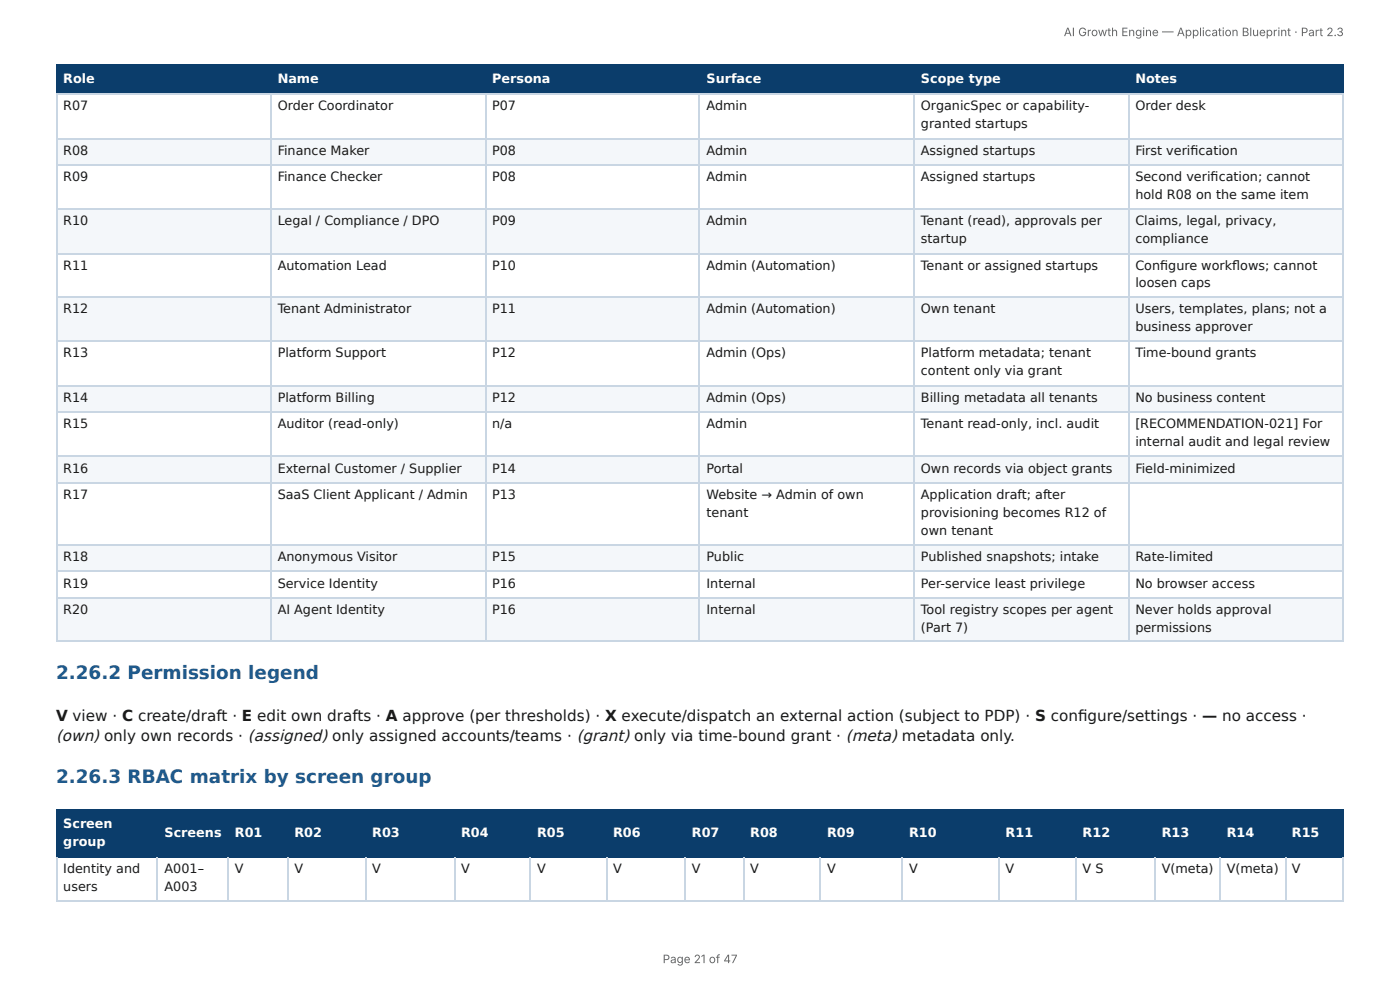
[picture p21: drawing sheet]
<svg xmlns="http://www.w3.org/2000/svg" width="297mm" height="210mm" viewBox="0 0 297 210" stroke-linecap="round" stroke-linejoin="round" font-family="sans-serif">
<defs><g id="words">
<g font-size="3.9" fill="#1f5a8c">
<text x="11.9" y="144.1">2.26.2 Permission legend</text>
<text x="11.9" y="166.3">2.26.3 RBAC matrix by screen group</text>
</g>
<text font-size="3.3" fill="#1a1a1a" x="11.9" y="157.4">(own) only own records · (assigned) only assigned accounts/teams · (grant) only via time-bound grant · (meta) metadata only.</text>
<text font-size="3.2" fill="#1a1a1a" x="11.9" y="153.1">V view · C create/draft · E edit own drafts · A approve (per thresholds) · X execute/dispatch an external action (subject to PDP) · S confi gure/settings · — no access ·</text>
<g font-size="2.7" fill="#fff">
<text x="13.4" y="17.6">Role</text>
<text x="59" y="17.6">Name</text>
<text x="104.5" y="17.6">Persona</text>
<text x="150.1" y="17.6">Surface</text>
<text x="195.6" y="17.6">Scope type</text>
<text x="241.1" y="17.6">Notes</text>
<text x="13.4" y="175.7">Screen</text>
<text x="13.4" y="179.5">group</text>
<text x="34.9" y="177.8">Screens</text>
<text x="49.9" y="177.8">R01</text>
<text x="62.5" y="177.8">R02</text>
<text x="79.1" y="177.8">R03</text>
<text x="97.9" y="177.8">R04</text>
<text x="114.1" y="177.8">R05</text>
<text x="130.2" y="177.8">R06</text>
<text x="147" y="177.8">R07</text>
<text x="159.3" y="177.8">R08</text>
<text x="175.7" y="177.8">R09</text>
<text x="193.1" y="177.8">R10</text>
<text x="213.6" y="177.8">R11</text>
<text x="229.9" y="177.8">R12</text>
<text x="246.8" y="177.8">R13</text>
<text x="260.6" y="177.8">R14</text>
<text x="274.4" y="177.8">R15</text>
</g>
<g font-size="2.7" fill="#1a1a1a">
<text x="13.4" y="23.4">R07</text>
<text x="59" y="23.4">Order Coordinator</text>
<text x="104.5" y="23.4">P07</text>
<text x="150.1" y="23.4">Admin</text>
<text x="195.6" y="23.4">OrganicSpec or capability-</text>
<text x="241.1" y="23.4">Order desk</text>
<text x="195.6" y="27.3">granted startups</text>
<text x="13.4" y="32.9">R08</text>
<text x="59" y="32.9">Finance Maker</text>
<text x="104.5" y="32.9">P08</text>
<text x="150.1" y="32.9">Admin</text>
<text x="195.6" y="32.9">Assigned startups</text>
<text x="241.1" y="32.9">First verifi cation</text>
<text x="13.4" y="38.5">R09</text>
<text x="59" y="38.5">Finance Checker</text>
<text x="104.5" y="38.5">P08</text>
<text x="150.1" y="38.5">Admin</text>
<text x="195.6" y="38.5">Assigned startups</text>
<text x="241.1" y="38.5">Second verifi cation; cannot</text>
<text x="13.4" y="47.9">R10</text>
<text x="59" y="47.9">Legal / Compliance / DPO</text>
<text x="104.5" y="47.9">P09</text>
<text x="150.1" y="47.9">Admin</text>
<text x="195.6" y="47.9">Tenant (read), approvals per</text>
<text x="241.1" y="42.3">hold R08 on the same item</text>
<text x="241.1" y="47.9">Claims, legal, privacy,</text>
<text x="195.6" y="51.7">startup</text>
<text x="241.1" y="51.7">compliance</text>
<text x="13.4" y="57.3">R11</text>
<text x="59" y="57.3">Automation Lead</text>
<text x="104.5" y="57.3">P10</text>
<text x="150.1" y="57.3">Admin (Automation)</text>
<text x="195.6" y="57.3">Tenant or assigned startups</text>
<text x="241.1" y="57.3">Confi gure workfl ows; cannot</text>
<text x="241.1" y="60.9">loosen caps</text>
<text x="13.4" y="66.5">R12</text>
<text x="59" y="66.5">Tenant Administrator</text>
<text x="104.5" y="66.5">P11</text>
<text x="150.1" y="66.5">Admin (Automation)</text>
<text x="195.6" y="66.5">Own tenant</text>
<text x="241.1" y="66.5">Users, templates, plans; not a</text>
<text x="241.1" y="70.3">business approver</text>
<text x="13.4" y="75.9">R13</text>
<text x="59" y="75.9">Platform Support</text>
<text x="104.5" y="75.9">P12</text>
<text x="150.1" y="75.9">Admin (Ops)</text>
<text x="195.6" y="75.9">Platform metadata; tenant</text>
<text x="241.1" y="75.9">Time-bound grants</text>
<text x="195.6" y="79.7">content only via grant</text>
<text x="13.4" y="85.3">R14</text>
<text x="59" y="85.3">Platform Billing</text>
<text x="104.5" y="85.3">P12</text>
<text x="150.1" y="85.3">Admin (Ops)</text>
<text x="195.6" y="85.3">Billing metadata all tenants</text>
<text x="241.1" y="85.3">No business content</text>
<text x="13.4" y="90.9">R15</text>
<text x="59" y="90.9">Auditor (read-only)</text>
<text x="104.5" y="90.9">n/a</text>
<text x="150.1" y="90.9">Admin</text>
<text x="195.6" y="90.9">Tenant read-only, incl. audit</text>
<text x="241.1" y="90.9">[RECOMMENDATION-021] For</text>
<text x="241.1" y="94.7">internal audit and legal review</text>
<text x="13.4" y="100.3">R16</text>
<text x="59" y="100.3">External Customer / Supplier</text>
<text x="104.5" y="100.3">P14</text>
<text x="150.1" y="100.3">Portal</text>
<text x="195.6" y="100.3">Own records via object grants</text>
<text x="241.1" y="100.3">Field-minimized</text>
<text x="13.4" y="105.9">R17</text>
<text x="59" y="105.9">SaaS Client Applicant / Admin</text>
<text x="104.5" y="105.9">P13</text>
<text x="150.1" y="105.9">Website → Admin of own</text>
<text x="195.6" y="105.9">Application draft; after</text>
<text x="150.1" y="109.8">tenant</text>
<text x="195.6" y="109.8">provisioning becomes R12 of</text>
<text x="195.6" y="113.6">own tenant</text>
<text x="13.4" y="119.2">R18</text>
<text x="59" y="119.2">Anonymous Visitor</text>
<text x="104.5" y="119.2">P15</text>
<text x="150.1" y="119.2">Public</text>
<text x="195.6" y="119.2">Published snapshots; intake</text>
<text x="241.1" y="119.2">Rate-limited</text>
<text x="13.4" y="124.8">R19</text>
<text x="59" y="124.8">Service Identity</text>
<text x="104.5" y="124.8">P16</text>
<text x="150.1" y="124.8">Internal</text>
<text x="195.6" y="124.8">Per-service least privilege</text>
<text x="241.1" y="124.8">No browser access</text>
<text x="13.4" y="130.4">R20</text>
<text x="59" y="130.4">AI Agent Identity</text>
<text x="104.5" y="130.4">P16</text>
<text x="150.1" y="130.4">Internal</text>
<text x="195.6" y="130.4">Tool registry scopes per agent</text>
<text x="241.1" y="130.4">Never holds approval</text>
<text x="195.6" y="134.2">(Part 7)</text>
<text x="241.1" y="134.2">permissions</text>
<text x="13.4" y="185.4">Identity and</text>
<text x="34.9" y="185.4">A001–</text>
<text x="49.9" y="185.4">V</text>
<text x="62.5" y="185.4">V</text>
<text x="79.1" y="185.4">V</text>
<text x="97.9" y="185.4">V</text>
<text x="114.1" y="185.4">V</text>
<text x="130.2" y="185.4">V</text>
<text x="147" y="185.4">V</text>
<text x="159.3" y="185.4">V</text>
<text x="175.7" y="185.4">V</text>
<text x="193.1" y="185.4">V</text>
<text x="213.6" y="185.4">V</text>
<text x="229.9" y="185.4">V S</text>
<text x="246.8" y="185.4">V(meta)</text>
<text x="260.6" y="185.4">V(meta)</text>
<text x="274.4" y="185.4">V</text>
<text x="13.4" y="189.2">users</text>
<text x="34.9" y="189.2">A003</text>
</g>
<g font-size="2.5" fill="#666">
<text x="225.9" y="7.7">AI Growth Engine — Application Blueprint · Part 2.3</text>
<text x="140.7" y="204.5">Page 21 of 47</text>
</g>
</g></defs>
<g fill="#0b3d6b">
<path d="M12.2 14h45.3v5.9h-45.3z"/>
<path d="M57.5 14h45.6v5.9h-45.6z"/>
<path d="M103.1 14h45.6v5.9h-45.6z"/>
<path d="M148.7 14h45.5v5.9h-45.5z"/>
<path d="M194.2 14h45.6v5.9h-45.6z"/>
<path d="M239.8 14h45.6v5.9h-45.6z"/>
</g>
<g fill="#f4f7fa">
<path d="M12.2 29.3h45.3v5.6h-45.3z"/>
<path d="M57.5 29.3h45.6v5.6h-45.6z"/>
<path d="M103.1 29.3h45.6v5.6h-45.6z"/>
<path d="M148.7 29.3h45.5v5.6h-45.5z"/>
<path d="M194.2 29.3h45.6v5.6h-45.6z"/>
<path d="M239.8 29.3h45.6v5.6h-45.6z"/>
<path d="M12.2 44.3h45.3v9.4h-45.3z"/>
<path d="M57.5 44.3h45.6v9.4h-45.6z"/>
<path d="M103.1 44.3h45.6v9.4h-45.6z"/>
<path d="M148.7 44.3h45.5v9.4h-45.5z"/>
<path d="M194.2 44.3h45.6v9.4h-45.6z"/>
<path d="M239.8 44.3h45.6v9.4h-45.6z"/>
<path d="M12.2 63.2h45.3v9.4h-45.3z"/>
<path d="M57.5 63.2h45.6v9.4h-45.6z"/>
<path d="M103.1 63.2h45.6v9.4h-45.6z"/>
<path d="M148.7 63.2h45.5v9.4h-45.5z"/>
<path d="M194.2 63.2h45.6v9.4h-45.6z"/>
<path d="M239.8 63.2h45.6v9.4h-45.6z"/>
<path d="M12.2 82h45.3v5.6h-45.3z"/>
<path d="M57.5 82h45.6v5.6h-45.6z"/>
<path d="M103.1 82h45.6v5.6h-45.6z"/>
<path d="M148.7 82h45.5v5.6h-45.5z"/>
<path d="M194.2 82h45.6v5.6h-45.6z"/>
<path d="M239.8 82h45.6v5.6h-45.6z"/>
<path d="M12.2 96.8h45.3v5.6h-45.3z"/>
<path d="M57.5 96.8h45.6v5.6h-45.6z"/>
<path d="M103.1 96.8h45.6v5.6h-45.6z"/>
<path d="M148.7 96.8h45.5v5.6h-45.5z"/>
<path d="M194.2 96.8h45.6v5.6h-45.6z"/>
<path d="M239.8 96.8h45.6v5.6h-45.6z"/>
<path d="M12.2 115.6h45.3v5.6h-45.3z"/>
<path d="M57.5 115.6h45.6v5.6h-45.6z"/>
<path d="M103.1 115.6h45.6v5.6h-45.6z"/>
<path d="M148.7 115.6h45.5v5.6h-45.5z"/>
<path d="M194.2 115.6h45.6v5.6h-45.6z"/>
<path d="M239.8 115.6h45.6v5.6h-45.6z"/>
<path d="M12.2 126.8h45.3v9.5h-45.3z"/>
<path d="M57.5 126.8h45.6v9.5h-45.6z"/>
<path d="M103.1 126.8h45.6v9.5h-45.6z"/>
<path d="M148.7 126.8h45.5v9.5h-45.5z"/>
<path d="M194.2 126.8h45.6v9.5h-45.6z"/>
<path d="M239.8 126.8h45.6v9.5h-45.6z"/>
</g>
<path d="M11.9 13.9h273.5M11.9 20h273.5M12 13.8v6.3M57.6 13.8v6.3M103.2 13.8v6.3M148.5 13.8v6.3M194.1 13.8v6.3M239.7 13.8v6.3" fill="none" stroke="#0b3d6b" stroke-width=".25"/>
<path d="M285.3 13.8v6.3" fill="none" stroke="#0b3d6b" stroke-width=".21"/>
<g fill="none" stroke="#c9d6e3" stroke-width=".25">
<path d="M11.9 20h273.5M11.9 29.4h273.5M11.9 35h273.5M12 20.1v116.2M57.6 20.1v116.2M103.2 20.1v116.2M148.5 20.1v116.2M194.1 20.1v116.2M239.7 20.1v116.2M11.9 44.4h273.5M11.9 53.9h273.5M11.9 63h273.5"/>
<path d="M11.9 72.5h273.5M11.9 81.9h273.5M11.9 87.5h273.5M11.9 96.9h273.5M11.9 102.5h273.5M11.9 115.8h273.5M11.9 121.4h273.5M11.9 127h273.5M11.9 136.1h273.5"/>
</g>
<path d="M285.3 20.1v116.2" fill="none" stroke="#c9d6e3" stroke-width=".21"/>
<g fill="#0b3d6b">
<path d="M12.2 172.2h21.4v9.9h-21.4z"/>
<path d="M33.6 172.2h15v9.9h-15z"/>
<path d="M48.6 172.2h12.5v9.9h-12.5z"/>
<path d="M61.1 172.2h16.5v9.9h-16.5z"/>
<path d="M77.6 172.2h18.9v9.9h-18.9z"/>
<path d="M96.5 172.2h16.3v9.9h-16.3z"/>
<path d="M112.8 172.2h16v9.9h-16z"/>
<path d="M128.8 172.2h16.8v9.9h-16.8z"/>
<path d="M145.6 172.2h12.2v9.9h-12.2z"/>
<path d="M157.8 172.2h16.6v9.9h-16.6z"/>
<path d="M174.4 172.2h17.3v9.9h-17.3z"/>
<path d="M191.7 172.2h20.4v9.9h-20.4z"/>
<path d="M212.1 172.2h16.5v9.9h-16.5z"/>
<path d="M228.6 172.2h16.8v9.9h-16.8z"/>
<path d="M245.4 172.2h13.8v9.9h-13.8z"/>
<path d="M259.2 172.2h13.7v9.9h-13.7z"/>
<path d="M272.9 172.2h12.5v9.9h-12.5z"/>
</g>
<g fill="none" stroke="#0b3d6b" stroke-width=".25">
<path d="M11.9 172h273.5M12 171.9v10.2M33.4 171.9v10.2M48.5 171.9v10.2M61.2 171.9v10.2M77.7 171.9v10.2M96.6 171.9v10.2M112.6 171.9v10.2M128.9 171.9v10.2M145.5 171.9v10.2M158 171.9v10.2M174.3 171.9v10.2"/>
<path d="M191.6 171.9v10.2M212.2 171.9v10.2M228.5 171.9v10.2M245.3 171.9v10.2M259.1 171.9v10.2M273.1 171.9v10.2M11.9 182h273.5"/>
</g>
<path d="M285.3 171.9v10.2" fill="none" stroke="#0b3d6b" stroke-width=".21"/>
<g fill="none" stroke="#c9d6e3" stroke-width=".25">
<path d="M11.9 191.4h273.5M12 182.1v9.2M33.4 182.1v9.2M48.5 182.1v9.2M61.2 182.1v9.2M77.7 182.1v9.2M96.6 182.1v9.2M112.6 182.1v9.2M128.9 182.1v9.2M145.5 182.1v9.2M158 182.1v9.2M174.3 182.1v9.2"/>
<path d="M191.6 182.1v9.2M212.2 182.1v9.2M228.5 182.1v9.2M245.3 182.1v9.2M259.1 182.1v9.2M273.1 182.1v9.2"/>
</g>
<path d="M285.3 182.1v9.2" fill="none" stroke="#c9d6e3" stroke-width=".21"/>
<use href="#words"/>
</svg>
